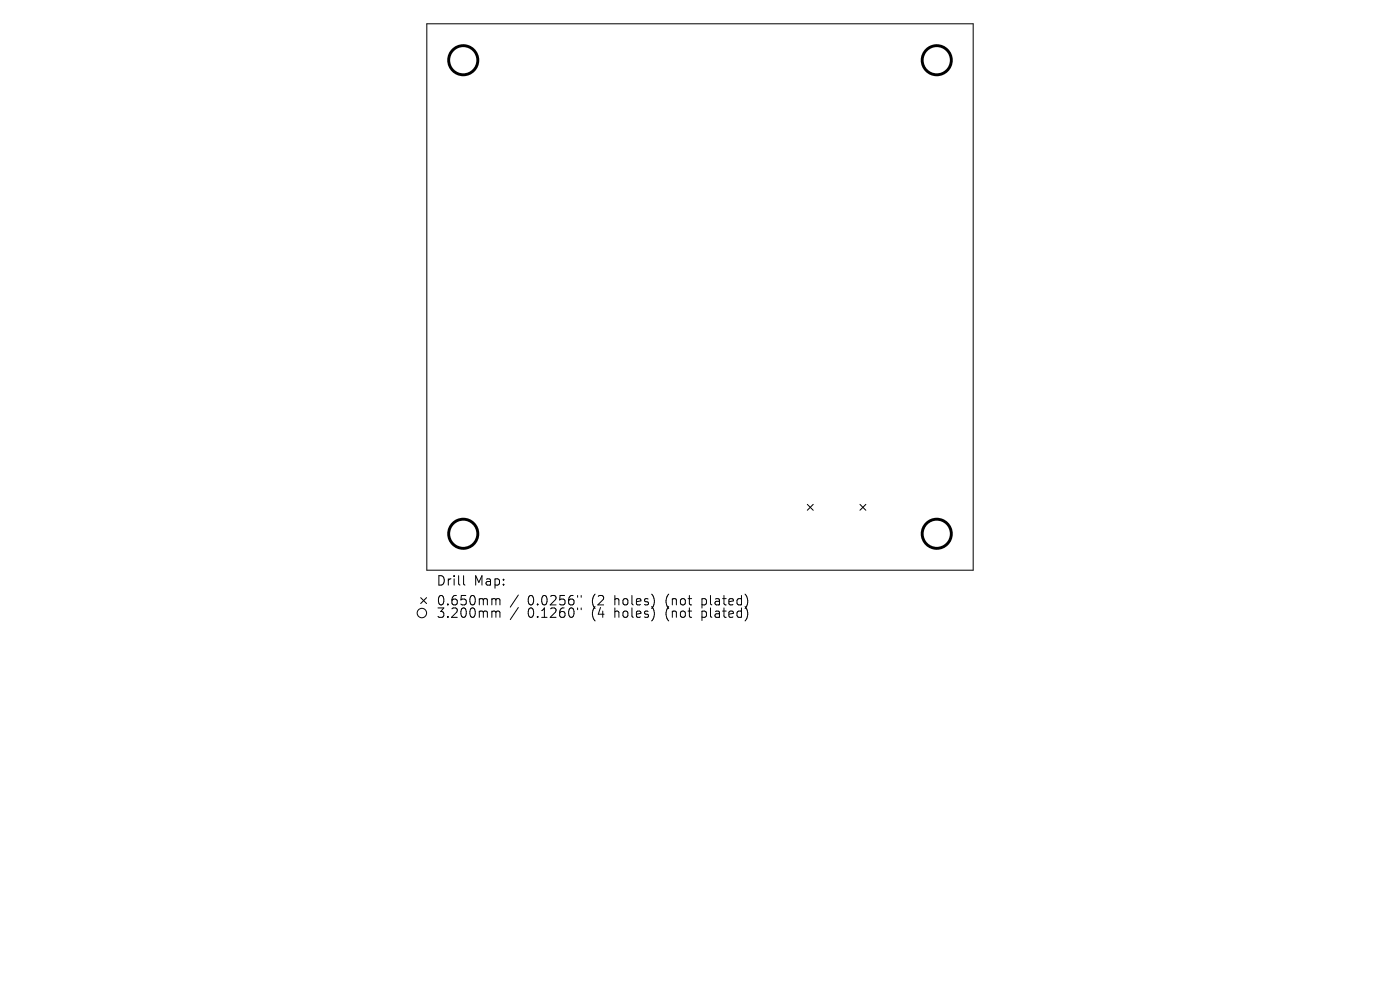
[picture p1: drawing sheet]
<svg xmlns="http://www.w3.org/2000/svg" width="297mm" height="210mm" viewBox="0 0 297 210" stroke-linecap="round" stroke-linejoin="round" font-family="sans-serif">
<defs><g id="words">
<g font-size="2.8">
<text x="92.5" y="124.5">Drill</text>
<text x="100.5" y="124.5">Map:</text>
<text x="92.5" y="128.7">0.650mm</text>
<text x="92.5" y="131.3">3.200mm</text>
<text x="111.9" y="128.7">0.0256&quot;</text>
<text x="111.9" y="131.3">0.1260&quot;</text>
<text x="125.7" y="128.7">(2</text>
<text x="125.7" y="131.3">(4</text>
<text x="130.6" y="128.7">holes)</text>
<text x="130.6" y="131.3">holes)</text>
<text x="141.7" y="128.7">(not</text>
<text x="141.7" y="131.3">(not</text>
<text x="149.5" y="128.7">plated)</text>
<text x="149.5" y="131.3">plated)</text>
</g>
</g></defs>
<g fill="none" stroke="#000" stroke-width=".21">
<path d="M90.5 5h116v116h-116zM171.3 107l1.2 1.2M172.5 107l-1.2 1.2M182.4 107l1.3 1.2M183.7 107l-1.3 1.2M89.2 126.8l1.3 1.2M90.5 126.8l-1.3 1.2M98.3 122.1v1.7l.3 .3M104.6 127h.3l.3 .3M104.6 129.6h.3l.3 .3M105.2 127.3l.3-.3 .5 .1 .1 1.2M105.2 127.3v1"/>
<path d="M105.2 129.9v1.1M105.2 129.9l.3-.3 .5 .1 .1 1.3M110 126.2l-1.8 2.6M110 128.9l-1.8 2.5M122.5 126.3v.4M122.5 129v.3M123.3 126.3v.4M123.3 129v.3"/>
<circle cx="89.5" cy="130" r="1"/>
</g>
<g fill="none" stroke="#000" stroke-width=".62">
<circle cx="98.3" cy="12.8" r="3.1"/>
<circle cx="198.7" cy="12.8" r="3.1"/>
<circle cx="98.3" cy="113.2" r="3.1"/>
<circle cx="198.7" cy="113.2" r="3.1"/>
</g>
<use href="#words"/>
</svg>
